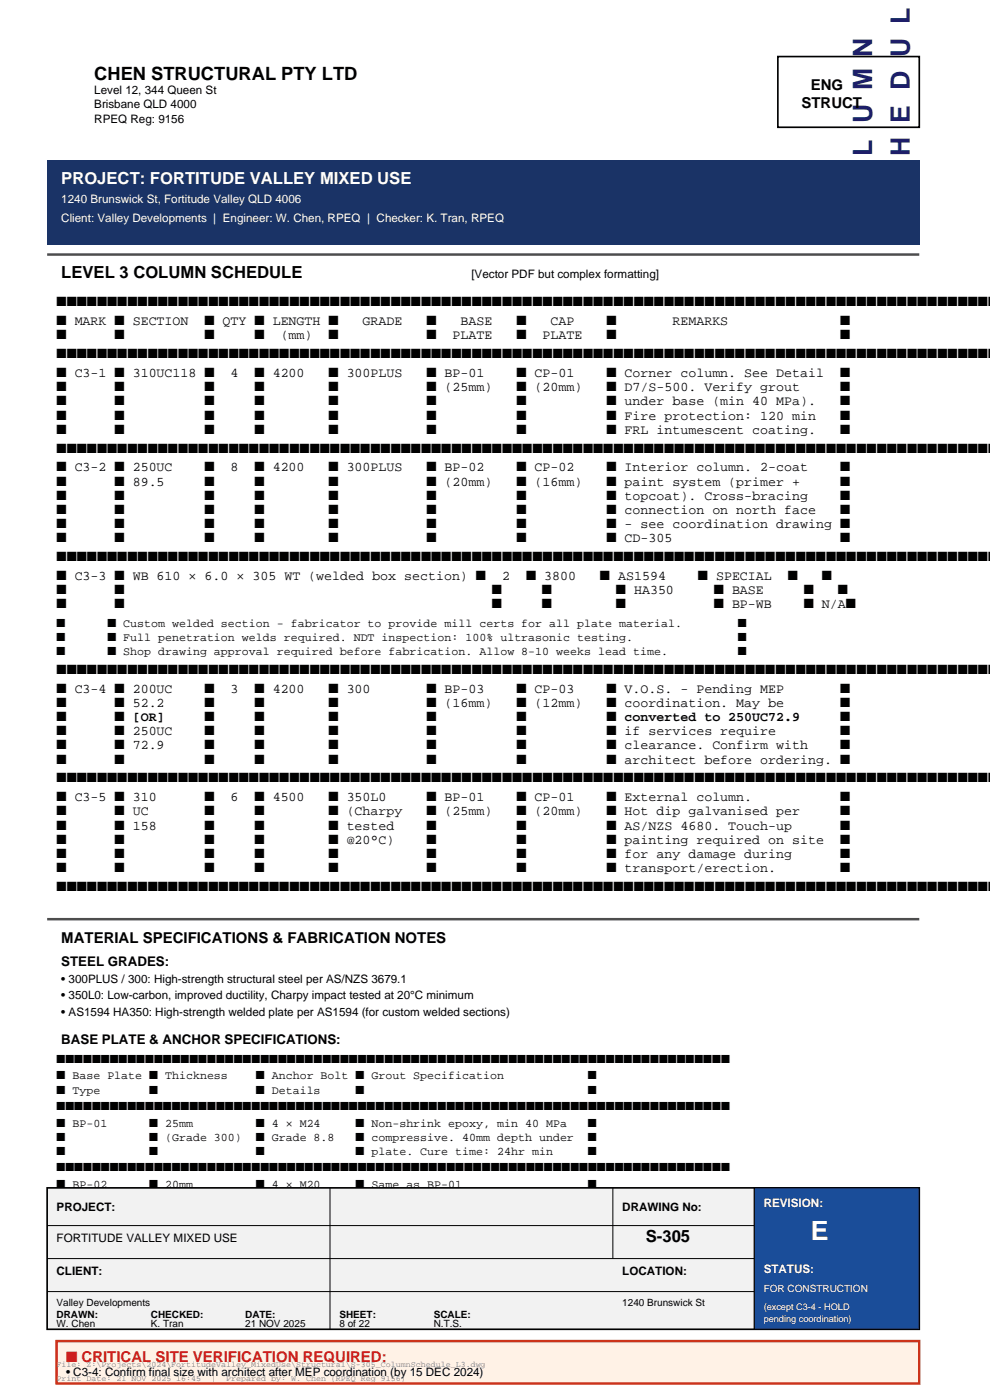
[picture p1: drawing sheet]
<svg xmlns="http://www.w3.org/2000/svg" width="210mm" height="297mm" viewBox="0 0 210 297" stroke-linecap="round" stroke-linejoin="round" font-family="sans-serif">
<defs><g id="words">
<g font-size="5.6" fill="#1a1a66">
<text x="185" y="26" transform="rotate(-90 185 26)">U M N</text>
<text x="193" y="26" transform="rotate(-90 193 26)">E D U L</text>
<text x="185" y="33" transform="rotate(-90 185 33)">L</text>
<text x="193" y="33" transform="rotate(-90 193 33)">H</text>
</g>
<text font-size="5.6" fill="#fff" x="172" y="263">E</text>
<text font-size="3.9" x="20" y="17">CHEN STRUCTURAL PTY LTD</text>
<text font-size="3.5" fill="#fff" x="13" y="39">PROJECT: FORTITUDE VALLEY MIXED USE</text>
<g font-size="3.5">
<text x="13" y="59">LEVEL 3 COLUMN SCHEDULE</text>
<text x="137" y="263.5">S-305</text>
</g>
<g font-size="3.2">
<text x="170" y="23">STRUCT</text>
<text x="172" y="19">ENG</text>
<text x="13" y="200">MATERIAL SPECIFICATIONS &amp; FABRICATION NOTES</text>
</g>
<text font-size="3.2" fill="#cc1a1a" x="14" y="289">■ CRITICAL SITE VERIFICATION REQUIRED:</text>
<g font-size="2.8">
<text x="12" y="65">■■■■■■■■■■■■■■■■■■■■■■■■■■■■■■■■■■■■■■■■■■■■■■■■■■■■■■■■■■■■■■■■■■■■■■■■■■■■■■■■■■■■■■■■■■■■■</text>
<text x="12" y="69">■ MARK ■ SECTION</text>
<text x="12" y="72">■</text>
<text x="24.3" y="72">■</text>
<text x="43.4" y="69">■ QTY ■ LENGTH ■</text>
<text x="43.4" y="72">■</text>
<text x="54" y="72">■</text>
<text x="59.5" y="72">(mm)</text>
<text x="69.7" y="72">■</text>
<text x="76.9" y="69">GRADE</text>
<text x="90.5" y="69">■</text>
<text x="90.5" y="72">■</text>
<text x="96" y="72">PLATE</text>
<text x="97.7" y="69">BASE</text>
<text x="109.6" y="69">■</text>
<text x="109.6" y="72">■</text>
<text x="115.1" y="72">PLATE</text>
<text x="116.8" y="69">CAP</text>
<text x="128.6" y="69">■</text>
<text x="128.6" y="72">■</text>
<text x="142.6" y="69">REMARKS</text>
<text x="178.2" y="69">■</text>
<text x="178.2" y="72">■</text>
<text x="12" y="76">■■■■■■■■■■■■■■■■■■■■■■■■■■■■■■■■■■■■■■■■■■■■■■■■■■■■■■■■■■■■■■■■■■■■■■■■■■■■■■■■■■■■■■■■■■■■■</text>
<text x="12" y="80">■ C3-1 ■ 310UC118 ■</text>
<text x="12" y="83">■</text>
<text x="24.3" y="83">■</text>
<text x="43.4" y="83">■</text>
<text x="48.9" y="80">4</text>
<text x="54" y="80">■ 4200</text>
<text x="54" y="83">■</text>
<text x="69.7" y="80">■ 300PLUS</text>
<text x="69.7" y="83">■</text>
<text x="90.5" y="80">■ BP-01</text>
<text x="90.5" y="83">■ (25mm)</text>
<text x="109.6" y="80">■ CP-01</text>
<text x="109.6" y="83">■ (20mm)</text>
<text x="128.6" y="80">■ Corner column. See Detail</text>
<text x="128.6" y="83">■ D7/S-500. Verify grout</text>
<text x="178.2" y="80">■</text>
<text x="178.2" y="83">■</text>
<text x="12" y="86">■</text>
<text x="12" y="89">■</text>
<text x="24.3" y="86">■</text>
<text x="24.3" y="89">■</text>
<text x="43.4" y="86">■</text>
<text x="43.4" y="89">■</text>
<text x="54" y="86">■</text>
<text x="54" y="89">■</text>
<text x="69.7" y="86">■</text>
<text x="69.7" y="89">■</text>
<text x="90.5" y="86">■</text>
<text x="90.5" y="89">■</text>
<text x="109.6" y="86">■</text>
<text x="109.6" y="89">■</text>
<text x="128.6" y="86">■ under base (min 40 MPa).</text>
<text x="128.6" y="89">■ Fire protection: 120 min</text>
<text x="178.2" y="86">■</text>
<text x="178.2" y="89">■</text>
<text x="12" y="92">■</text>
<text x="12" y="96">■■■■■■■■■■■■■■■■■■■■■■■■■■■■■■■■■■■■■■■■■■■■■■■■■■■■■■■■■■■■■■■■■■■■■■■■■■■■■■■■■■■■■■■■■■■■■</text>
<text x="24.3" y="92">■</text>
<text x="43.4" y="92">■</text>
<text x="54" y="92">■</text>
<text x="69.7" y="92">■</text>
<text x="90.5" y="92">■</text>
<text x="109.6" y="92">■</text>
<text x="128.6" y="92">■ FRL intumescent coating.</text>
<text x="178.2" y="92">■</text>
<text x="12" y="100">■ C3-2 ■ 250UC</text>
<text x="43.4" y="100">■</text>
<text x="48.9" y="100">8</text>
<text x="54" y="100">■ 4200</text>
<text x="69.7" y="100">■ 300PLUS</text>
<text x="90.5" y="100">■ BP-02</text>
<text x="109.6" y="100">■ CP-02</text>
<text x="128.6" y="100">■ Interior column. 2-coat</text>
<text x="178.2" y="100">■</text>
<text x="12" y="103">■</text>
<text x="12" y="106">■</text>
<text x="24.3" y="103">■ 89.5</text>
<text x="24.3" y="106">■</text>
<text x="43.4" y="103">■</text>
<text x="43.4" y="106">■</text>
<text x="54" y="103">■</text>
<text x="54" y="106">■</text>
<text x="69.7" y="103">■</text>
<text x="69.7" y="106">■</text>
<text x="90.5" y="103">■ (20mm)</text>
<text x="90.5" y="106">■</text>
<text x="109.6" y="103">■ (16mm)</text>
<text x="109.6" y="106">■</text>
<text x="128.6" y="103">■ paint system (primer +</text>
<text x="128.6" y="106">■ topcoat). Cross-bracing</text>
<text x="178.2" y="103">■</text>
<text x="178.2" y="106">■</text>
<text x="12" y="109">■</text>
<text x="12" y="112">■</text>
<text x="24.3" y="109">■</text>
<text x="24.3" y="112">■</text>
<text x="43.4" y="109">■</text>
<text x="43.4" y="112">■</text>
<text x="54" y="109">■</text>
<text x="54" y="112">■</text>
<text x="69.7" y="109">■</text>
<text x="69.7" y="112">■</text>
<text x="90.5" y="109">■</text>
<text x="90.5" y="112">■</text>
<text x="109.6" y="109">■</text>
<text x="109.6" y="112">■</text>
<text x="128.6" y="109">■ connection on north face</text>
<text x="128.6" y="112">■ - see coordination drawing ■</text>
<text x="178.2" y="109">■</text>
<text x="12" y="115">■</text>
<text x="12" y="119">■■■■■■■■■■■■■■■■■■■■■■■■■■■■■■■■■■■■■■■■■■■■■■■■■■■■■■■■■■■■■■■■■■■■■■■■■■■■■■■■■■■■■■■■■■■■■</text>
<text x="24.3" y="115">■</text>
<text x="43.4" y="115">■</text>
<text x="54" y="115">■</text>
<text x="69.7" y="115">■</text>
<text x="90.5" y="115">■</text>
<text x="109.6" y="115">■</text>
<text x="128.6" y="115">■ CD-305</text>
<text x="178.2" y="115">■</text>
<text x="12" y="123">■ C3-3 ■ WB 610 × 6.0 × 305 WT (welded box section) ■</text>
<text x="106.5" y="123">2</text>
<text x="111.6" y="123">■ 3800</text>
<text x="127.3" y="123">■ AS1594</text>
<text x="148" y="123">■ SPECIAL</text>
<text x="167.1" y="123">■</text>
<text x="174.4" y="123">■</text>
<text x="12" y="126">■</text>
<text x="12" y="129">■</text>
<text x="24.3" y="126">■</text>
<text x="24.3" y="129">■</text>
<text x="104.3" y="126">■</text>
<text x="104.3" y="129">■</text>
<text x="115" y="126">■</text>
<text x="115" y="129">■</text>
<text x="130.7" y="126">■ HA350</text>
<text x="130.7" y="129">■</text>
<text x="151.4" y="126">■ BASE</text>
<text x="151.4" y="129">■ BP-WB</text>
<text x="170.5" y="126">■</text>
<text x="170.5" y="129">■ N/A■</text>
<text x="177.7" y="126">■</text>
<text x="12" y="143">■■■■■■■■■■■■■■■■■■■■■■■■■■■■■■■■■■■■■■■■■■■■■■■■■■■■■■■■■■■■■■■■■■■■■■■■■■■■■■■■■■■■■■■■■■■■■</text>
<text x="12" y="147">■ C3-4 ■ 200UC</text>
<text x="43.4" y="147">■</text>
<text x="48.9" y="147">3</text>
<text x="54" y="147">■ 4200</text>
<text x="69.7" y="147">■ 300</text>
<text x="90.5" y="147">■ BP-03</text>
<text x="109.6" y="147">■ CP-03</text>
<text x="128.6" y="147">■ V.O.S. - Pending MEP</text>
<text x="178.2" y="147">■</text>
<text x="12" y="150">■</text>
<text x="12" y="153">■</text>
<text x="24.3" y="150">■ 52.2</text>
<text x="24.3" y="153">■ [OR]</text>
<text x="43.4" y="150">■</text>
<text x="43.4" y="153">■</text>
<text x="54" y="150">■</text>
<text x="54" y="153">■</text>
<text x="69.7" y="150">■</text>
<text x="69.7" y="153">■</text>
<text x="90.5" y="150">■ (16mm)</text>
<text x="90.5" y="153">■</text>
<text x="109.6" y="150">■ (12mm)</text>
<text x="109.6" y="153">■</text>
<text x="128.6" y="150">■ coordination. May be</text>
<text x="128.6" y="153">■ converted to 250UC72.9</text>
<text x="178.2" y="150">■</text>
<text x="178.2" y="153">■</text>
<text x="12" y="156">■</text>
<text x="12" y="159">■</text>
<text x="12" y="162">■</text>
<text x="24.3" y="156">■ 250UC</text>
<text x="24.3" y="159">■ 72.9</text>
<text x="24.3" y="162">■</text>
<text x="43.4" y="156">■</text>
<text x="43.4" y="159">■</text>
<text x="43.4" y="162">■</text>
<text x="54" y="156">■</text>
<text x="54" y="159">■</text>
<text x="54" y="162">■</text>
<text x="69.7" y="156">■</text>
<text x="69.7" y="159">■</text>
<text x="69.7" y="162">■</text>
<text x="90.5" y="156">■</text>
<text x="90.5" y="159">■</text>
<text x="90.5" y="162">■</text>
<text x="109.6" y="156">■</text>
<text x="109.6" y="159">■</text>
<text x="109.6" y="162">■</text>
<text x="128.6" y="156">■ if services require</text>
<text x="128.6" y="159">■ clearance. Confirm with</text>
<text x="128.6" y="162">■ architect before ordering. ■</text>
<text x="178.2" y="156">■</text>
<text x="178.2" y="159">■</text>
<text x="12" y="166">■■■■■■■■■■■■■■■■■■■■■■■■■■■■■■■■■■■■■■■■■■■■■■■■■■■■■■■■■■■■■■■■■■■■■■■■■■■■■■■■■■■■■■■■■■■■■</text>
<text x="12" y="170">■ C3-5 ■ 310</text>
<text x="12" y="173">■</text>
<text x="24.3" y="173">■ UC</text>
<text x="43.4" y="170">■</text>
<text x="43.4" y="173">■</text>
<text x="48.9" y="170">6</text>
<text x="54" y="170">■ 4500</text>
<text x="54" y="173">■</text>
<text x="69.7" y="170">■ 350L0</text>
<text x="69.7" y="173">■ (Charpy</text>
<text x="90.5" y="170">■ BP-01</text>
<text x="90.5" y="173">■ (25mm)</text>
<text x="109.6" y="170">■ CP-01</text>
<text x="109.6" y="173">■ (20mm)</text>
<text x="128.6" y="170">■ External column.</text>
<text x="128.6" y="173">■ Hot dip galvanised per</text>
<text x="178.2" y="170">■</text>
<text x="178.2" y="173">■</text>
<text x="12" y="176">■</text>
<text x="12" y="179">■</text>
<text x="24.3" y="176">■ 158</text>
<text x="24.3" y="179">■</text>
<text x="43.4" y="176">■</text>
<text x="43.4" y="179">■</text>
<text x="54" y="176">■</text>
<text x="54" y="179">■</text>
<text x="69.7" y="176">■ tested</text>
<text x="69.7" y="179">■ @20°C)</text>
<text x="90.5" y="176">■</text>
<text x="90.5" y="179">■</text>
<text x="109.6" y="176">■</text>
<text x="109.6" y="179">■</text>
<text x="128.6" y="176">■ AS/NZS 4680. Touch-up</text>
<text x="128.6" y="179">■ painting required on site</text>
<text x="178.2" y="176">■</text>
<text x="178.2" y="179">■</text>
<text x="12" y="182">■</text>
<text x="12" y="185">■</text>
<text x="24.3" y="182">■</text>
<text x="24.3" y="185">■</text>
<text x="43.4" y="182">■</text>
<text x="43.4" y="185">■</text>
<text x="54" y="182">■</text>
<text x="54" y="185">■</text>
<text x="69.7" y="182">■</text>
<text x="69.7" y="185">■</text>
<text x="90.5" y="182">■</text>
<text x="90.5" y="185">■</text>
<text x="109.6" y="182">■</text>
<text x="109.6" y="185">■</text>
<text x="128.6" y="182">■ for any damage during</text>
<text x="128.6" y="185">■ transport/erection.</text>
<text x="178.2" y="182">■</text>
<text x="178.2" y="185">■</text>
<text x="12" y="189">■■■■■■■■■■■■■■■■■■■■■■■■■■■■■■■■■■■■■■■■■■■■■■■■■■■■■■■■■■■■■■■■■■■■■■■■■■■■■■■■■■■■■■■■■■■■■</text>
<text x="13" y="205">STEEL GRADES:</text>
<text x="13" y="221.5">BASE PLATE &amp; ANCHOR SPECIFICATIONS:</text>
</g>
<g font-size="2.5">
<text x="20" y="20">Level 12, 344 Queen St</text>
<text x="20" y="23">Brisbane QLD 4000</text>
<text x="20" y="26">RPEQ Reg: 9156</text>
<text x="100" y="59">[Vector PDF but complex formatting]</text>
<text x="12" y="133">■</text>
<text x="12" y="136">■</text>
<text x="22.8" y="133">■ Custom welded section - fabricator to provide mill certs for all plate material.</text>
<text x="22.8" y="136">■ Full penetration welds required. NDT inspection: 100% ultrasonic testing.</text>
<text x="156.5" y="133">■</text>
<text x="156.5" y="136">■</text>
<text x="12" y="139">■</text>
<text x="22.8" y="139">■ Shop drawing approval required before fabrication. Allow 8-10 weeks lead time.</text>
<text x="156.5" y="139">■</text>
<text x="13" y="208.5">• 300PLUS / 300: High-strength structural steel per AS/NZS 3679.1</text>
<text x="13" y="212">• 350L0: Low-carbon, improved ductility, Charpy impact tested at 20°C minimum</text>
<text x="13" y="215.5">• AS1594 HA350: High-strength welded plate per AS1594 (for custom welded sections)</text>
<text x="12" y="225.5">■■■■■■■■■■■■■■■■■■■■■■■■■■■■■■■■■■■■■■■■■■■■■■■■■■■■■■■■■■■■■■■■■■■■■■■■■■■■</text>
<text x="12" y="229">■ Base Plate ■ Thickness</text>
<text x="12" y="232">■ Type</text>
<text x="31.7" y="232">■</text>
<text x="54.3" y="229">■ Anchor Bolt ■ Grout Specification</text>
<text x="54.3" y="232">■ Details</text>
<text x="75.4" y="232">■</text>
<text x="124.7" y="229">■</text>
<text x="124.7" y="232">■</text>
<text x="12" y="235.5">■■■■■■■■■■■■■■■■■■■■■■■■■■■■■■■■■■■■■■■■■■■■■■■■■■■■■■■■■■■■■■■■■■■■■■■■■■■■</text>
<text x="12" y="239">■ BP-01</text>
<text x="31.7" y="239">■ 25mm</text>
<text x="54.3" y="239">■ 4 × M24</text>
<text x="75.4" y="239">■ Non-shrink epoxy, min 40 MPa</text>
<text x="124.7" y="239">■</text>
<text x="12" y="242">■</text>
<text x="12" y="245">■</text>
<text x="31.7" y="242">■ (Grade 300)</text>
<text x="31.7" y="245">■</text>
<text x="54.3" y="242">■ Grade 8.8</text>
<text x="54.3" y="245">■</text>
<text x="75.4" y="242">■ compressive. 40mm depth under</text>
<text x="75.4" y="245">■ plate. Cure time: 24hr min</text>
<text x="124.7" y="242">■</text>
<text x="124.7" y="245">■</text>
<text x="12" y="248.5">■■■■■■■■■■■■■■■■■■■■■■■■■■■■■■■■■■■■■■■■■■■■■■■■■■■■■■■■■■■■■■■■■■■■■■■■■■■■</text>
<text x="12" y="252">■ BP-02</text>
<text x="31.7" y="252">■ 20mm</text>
<text x="54.3" y="252">■ 4 × M20</text>
<text x="75.4" y="252">■ Same as BP-01</text>
<text x="124.7" y="252">■</text>
<text x="12" y="255">■</text>
<text x="12" y="257">PROJECT:</text>
<text x="54.3" y="255">■ Grade 8.8</text>
<text x="132" y="257">DRAWING No:</text>
<text x="12" y="258.5">■■■■■■■■■■■■■■■■■■■■■■■■■■■■■■■■■■■■■■■■■■■■■■■■■■■■■■■■■■■■■■■■■■■■■■■■■■■■</text>
<text x="12" y="262">■ BP-03</text>
<text x="12" y="263.5">FORTITUDE VALLEY MIXED USE</text>
<text x="31.7" y="262">■ 16mm</text>
<text x="12" y="265">■</text>
<text x="12" y="268.5">■■■■■■■■■■■■■■■■■■■■■■■■■■■■■■■■■■■■■■■■■■■■■■■■■■■■■■■■■■■■■■■■■■■■■■■■■■■■</text>
<text x="31.7" y="265">■ (Grade 300)</text>
<text x="54.3" y="265">■ Grade 4.6/S ■</text>
<text x="12" y="272">■ BP-WB</text>
<text x="12" y="275">■ (special)</text>
<text x="12" y="270.5">CLIENT:</text>
<text x="31.7" y="275">■ (custom)</text>
<text x="54.3" y="275">■ Grade 8.8</text>
<text x="75.4" y="275">■ compressive. Specialist</text>
<text x="124.7" y="275">■</text>
<text x="132" y="270.5">LOCATION:</text>
<text x="12" y="278">■</text>
<text x="12" y="281.5">■■■■■■■■■■■■■■■■■■■■■■■■■■■■■■■■■■■■■■■■■■■■■■■■■■■■■■■■■■■■■■■■■■■■■■■■■■■■</text>
<text x="31.7" y="278">■</text>
<text x="54.3" y="278">■ (slip-crit) ■ installation required.</text>
<text x="14" y="292">• C3-4: Confirm final size with architect after MEP coordination (by 15 DEC 2024)</text>
</g>
<g font-size="2.5" fill="#fff">
<text x="13" y="43">1240 Brunswick St, Fortitude Valley QLD 4006</text>
<text x="13" y="47">Client: Valley Developments | Engineer: W. Chen, RPEQ | Checker: K. Tran, RPEQ</text>
<text x="162" y="256">REVISION:</text>
<text x="162" y="270">STATUS:</text>
</g>
<text font-size="2.1" fill="#fff" x="162" y="274">FOR CONSTRUCTION</text>
<g font-size="2.1">
<text x="12" y="277">Valley Developments</text>
<text x="12" y="279.5">DRAWN:</text>
<text x="12" y="281.5">W. Chen</text>
<text x="32" y="279.5">CHECKED:</text>
<text x="32" y="281.5">K. Tran</text>
<text x="52" y="279.5">DATE:</text>
<text x="52" y="281.5">21 NOV 2025</text>
<text x="72" y="279.5">SHEET:</text>
<text x="72" y="281.5">8 of 22</text>
<text x="92" y="279.5">SCALE:</text>
<text x="92" y="281.5">N.T.S.</text>
<text x="132" y="277">1240 Brunswick St</text>
</g>
<g font-size="1.9" fill="#fff">
<text x="162" y="278">(except C3-4 - HOLD</text>
<text x="162" y="280.5">pending coordination)</text>
</g>
<g font-size="1.8" fill="#808080">
<text x="12" y="290">File: Z:\Projects\2024\FortitudeValley_MixedUse\Structural\S-305_ColumnSchedule_L3.dwg</text>
<text x="12" y="293">Print Date: 21 NOV 2025 16:45</text>
<text x="44.8" y="293">|</text>
<text x="48" y="293">Prepared by: W. Chen (RPEQ Reg 9156)</text>
</g>
</g></defs>
<path d="M165 12h30v15h-30z" fill="none" stroke="#000" stroke-width=".35"/>
<path d="M10 34h185v18h-185z" fill-rule="evenodd" fill="#1a3366"/>
<path d="M10 54h185M10 195h185" fill="none" stroke="#4d4d4d" stroke-width=".53"/>
<path d="M12 284.5h183v9h-183z" fill-rule="evenodd" fill="#fff2e6" stroke="#cc331a" stroke-width=".53"/>
<path d="M10 252h185v30h-185z" fill-rule="evenodd" fill="#f2f2f2" stroke="#000" stroke-width=".35"/>
<path d="M10 260h185M70 252v30M130 252v15M160 252v30M10 267h185M10 274h185" fill="none" stroke="#000" stroke-width=".21"/>
<path d="M160 252h35v30h-35z" fill-rule="evenodd" fill="#1a4d99" stroke="#000" stroke-width=".21"/>
<use href="#words"/>
</svg>
